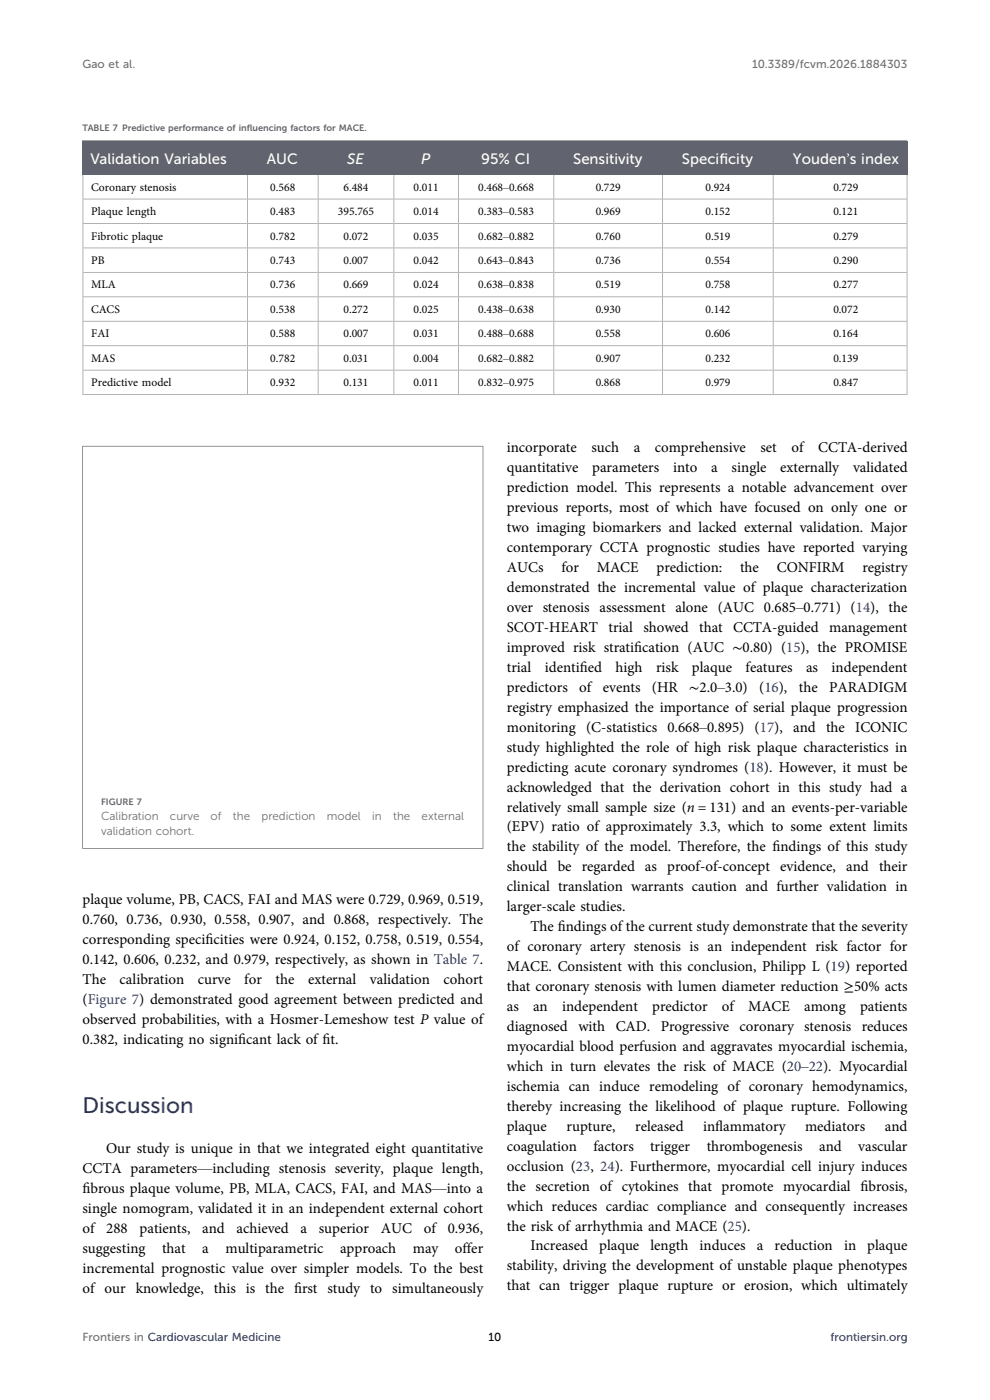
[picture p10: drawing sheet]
<svg xmlns="http://www.w3.org/2000/svg" width="210mm" height="297mm" viewBox="0 0 210 297" stroke-linecap="round" stroke-linejoin="round" font-family="sans-serif">
<defs><g id="words">
<text font-size="4.8" fill="#0126b1" x="17.5" y="236.2">Discussion</text>
<g font-size="3.2" fill="#fff">
<text x="19.2" y="34.7">Validation Variables</text>
<text x="56.6" y="34.7">AUC</text>
<text x="73.7" y="34.7">SE</text>
<text x="89.3" y="34.7">P</text>
<text x="102.1" y="34.7">95% CI</text>
<text x="121.6" y="34.7">Sensitivity</text>
<text x="144.7" y="34.7">Specif</text>
<text x="152.6" y="34.7">icity</text>
<text x="168.2" y="34.7">Youden’s index</text>
</g>
<g font-size="3.2">
<text x="107.5" y="96">incorporate</text>
<text x="125.4" y="96">such</text>
<text x="134.4" y="96">a</text>
<text x="138.9" y="96">comprehensive</text>
<text x="161.3" y="96">set</text>
<text x="167.9" y="96">of</text>
<text x="173.5" y="96">CCTA-derived</text>
<text x="107.5" y="100.2">quantitative</text>
<text x="125.6" y="100.2">parameters</text>
<text x="142.8" y="100.2">into</text>
<text x="150.9" y="100.2">a</text>
<text x="155.2" y="100.2">single</text>
<text x="165.5" y="100.2">externally</text>
<text x="180.9" y="100.2">validated</text>
<text x="107.5" y="104.4">prediction model. This represents a notable advancement over</text>
<text x="107.5" y="108.7">previous reports, most of which have focused on only one or</text>
<text x="107.5" y="112.9">two imaging biomarkers and lacked external validation. Major</text>
<text x="107.5" y="117.1">contemporary CCTA prognostic studies have reported varying</text>
<text x="107.5" y="121.4">AUCs</text>
<text x="107.5" y="125.6">demonstrated the incremental value of plaque characterization</text>
<text x="119.1" y="121.4">for</text>
<text x="126.6" y="121.4">MACE</text>
<text x="139.3" y="121.4">prediction:</text>
<text x="157" y="121.4">the</text>
<text x="164.8" y="121.4">CONFIRM</text>
<text x="182.9" y="121.4">registry</text>
<text x="107.5" y="129.8">over stenosis assessment alone (AUC 0.685–0.771) (14), the</text>
<text x="107.5" y="134.1">SCOT-HEART trial showed that CCTA-guided management</text>
<text x="107.5" y="138.3">improved risk stratif</text>
<text x="107.5" y="142.5">trial</text>
<text x="115.6" y="142.5">identif</text>
<text x="123" y="142.5">ied</text>
<text x="130.6" y="142.5">high</text>
<text x="134.5" y="138.3">ication (AUC ∼0.80) (15), the PROMISE</text>
<text x="139.2" y="142.5">risk</text>
<text x="146.8" y="142.5">plaque</text>
<text x="158.2" y="142.5">features</text>
<text x="171" y="142.5">as</text>
<text x="176.4" y="142.5">independent</text>
<text x="107.5" y="146.8">predictors</text>
<text x="122.9" y="146.8">of events</text>
<text x="138.3" y="146.8">(HR</text>
<text x="146.2" y="146.8">∼2.0–3.0)</text>
<text x="161" y="146.8">(16),</text>
<text x="169.4" y="146.8">the</text>
<text x="175.9" y="146.8">PARADIGM</text>
<text x="107.5" y="155.2">monitoring (C-statistics 0.668–0.895) (17), and the ICONIC</text>
<text x="107.5" y="151">registry emphasized the importance of serial plaque progression</text>
<text x="107.5" y="159.5">study highlighted the role of high risk plaque characteristics in</text>
<text x="107.5" y="167.9">acknowledged that the derivation cohort in this study had a</text>
<text x="107.5" y="163.7">predicting acute coronary syndromes (18). However, it must be</text>
<text x="107.5" y="172.2">relatively small sample size (n = 131) and an events-per-variable</text>
<text x="107.5" y="176.4">(EPV) ratio of approximately 3.3, which to some extent limits</text>
<text x="107.5" y="184.9">should be regarded as proof-of-concept evidence, and their</text>
<text x="107.5" y="180.6">the stability of the model. Therefore, the f</text>
<text x="163.8" y="180.6">indings of this study</text>
<text x="17.5" y="191.9">plaque volume, PB, CACS, FAI and MAS were 0.729, 0.969, 0.519,</text>
<text x="107.5" y="189.1">clinical translation warrants caution and further validation in</text>
<text x="17.5" y="196.1">0.760, 0.736, 0.930, 0.558, 0.907, and 0.868, respectively. The</text>
<text x="107.5" y="193.3">larger-scale studies.</text>
<text x="112.5" y="197.6">The f</text>
<text x="118.3" y="197.6">indings ofthe current study demonstrate that the severity</text>
<text x="17.5" y="200.3">corresponding specif</text>
<text x="43.6" y="200.3">icities were 0.924, 0.152, 0.758, 0.519, 0.554,</text>
<text x="107.5" y="201.8">of coronary artery stenosis is an independent risk factor for</text>
<text x="17.5" y="208.8">The</text>
<text x="17.5" y="204.6">0.142, 0.606, 0.232, and 0.979, respectively, as shown in Table 7.</text>
<text x="25.4" y="208.8">calibration</text>
<text x="42" y="208.8">curve</text>
<text x="51.8" y="208.8">for</text>
<text x="58.4" y="208.8">the</text>
<text x="65.3" y="208.8">external</text>
<text x="78.5" y="208.8">validation</text>
<text x="94.1" y="208.8">cohort</text>
<text x="107.5" y="206">MACE. Consistent with this conclusion, Philipp L (19) reported</text>
<text x="17.5" y="213">(Figure 7) demonstrated good agreement between predicted and</text>
<text x="107.5" y="214.5">as</text>
<text x="107.5" y="210.3">that coronary stenosis with lumen diameter reduction ≥50% acts</text>
<text x="113.1" y="214.5">an</text>
<text x="119.2" y="214.5">independent</text>
<text x="138.3" y="214.5">predictor</text>
<text x="153.1" y="214.5">of</text>
<text x="158.7" y="214.5">MACE</text>
<text x="170.6" y="214.5">among</text>
<text x="182.4" y="214.5">patients</text>
<text x="17.5" y="217.3">observed probabilities, with a Hosmer-Lemeshow test P value of</text>
<text x="17.5" y="221.5">0.382, indicating no signif</text>
<text x="50.5" y="221.5">icant lack of f</text>
<text x="68.4" y="221.5">it.</text>
<text x="107.5" y="218.7">diagnosed</text>
<text x="122.7" y="218.7">with</text>
<text x="130.6" y="218.7">CAD. Progressive</text>
<text x="156.9" y="218.7">coronary stenosis reduces</text>
<text x="107.5" y="227.2">which in turn elevates the risk of MACE (20–22). Myocardial</text>
<text x="107.5" y="223">myocardial blood perfusion and aggravates myocardial ischemia,</text>
<text x="107.5" y="231.4">ischemia can induce remodeling of coronary hemodynamics,</text>
<text x="107.5" y="235.7">thereby increasing the likelihood of plaque rupture. Following</text>
<text x="107.5" y="239.9">plaque</text>
<text x="120.2" y="239.9">rupture,</text>
<text x="134.7" y="239.9">released</text>
<text x="149.1" y="239.9">inf</text>
<text x="151.7" y="239.9">lammatory</text>
<text x="170.8" y="239.9">mediators</text>
<text x="187.7" y="239.9">and</text>
<text x="22.5" y="244.7">Our study is unique in that we integrated eight quantitative</text>
<text x="107.5" y="244.1">coagulation</text>
<text x="125.9" y="244.1">factors</text>
<text x="137.9" y="244.1">trigger</text>
<text x="149.9" y="244.1">thrombogenesis</text>
<text x="173.8" y="244.1">and</text>
<text x="182.1" y="244.1">vascular</text>
<text x="17.5" y="248.9">CCTA parameters—including stenosis severity, plaque length,</text>
<text x="107.5" y="248.4">occlusion (23, 24). Furthermore, myocardial cell injury induces</text>
<text x="17.5" y="253.1">f</text>
<text x="17.5" y="253.1">ibrous plaque volume, PB, MLA, CACS, FAI, and MAS—into a</text>
<text x="17.5" y="257.4">single nomogram, validated it in an independent external cohort</text>
<text x="107.5" y="252.6">the secretion of cytokines that promote myocardial f</text>
<text x="107.5" y="256.8">which reduces cardiac compliance and consequently increases</text>
<text x="182.5" y="252.6">ibrosis,</text>
<text x="17.5" y="261.6">of 288</text>
<text x="29.6" y="261.6">patients,</text>
<text x="42.9" y="261.6">and</text>
<text x="50.2" y="261.6">achieved</text>
<text x="63.7" y="261.6">a</text>
<text x="67.6" y="261.6">superior</text>
<text x="80.8" y="261.6">AUC</text>
<text x="89.9" y="261.6">of 0.936,</text>
<text x="107.5" y="261.1">the risk of arrhythmia and MACE (25).</text>
<text x="17.5" y="265.8">suggesting</text>
<text x="34.4" y="265.8">that</text>
<text x="42.9" y="265.8">a</text>
<text x="47.8" y="265.8">multiparametric</text>
<text x="72.1" y="265.8">approach</text>
<text x="87.6" y="265.8">may</text>
<text x="96.5" y="265.8">offer</text>
<text x="107.5" y="269.5">stability, driving the development of unstable plaque phenotypes</text>
<text x="112.5" y="265.3">Increased</text>
<text x="127.1" y="265.3">plaque</text>
<text x="138" y="265.3">length</text>
<text x="148.4" y="265.3">induces</text>
<text x="160.5" y="265.3">a</text>
<text x="164.3" y="265.3">reduction</text>
<text x="179" y="265.3">in</text>
<text x="184" y="265.3">plaque</text>
<text x="17.5" y="274.3">of our knowledge, this is the f</text>
<text x="17.5" y="270.1">incremental prognostic value over simpler models. To the best</text>
<text x="62.4" y="274.3">irst study to simultaneously</text>
<text x="107.5" y="273.8">that can trigger plaque rupture or erosion, which ultimately</text>
</g>
<g font-size="2.5" fill="#707070">
<text x="17.5" y="14.3">Gao et al.</text>
<text x="159.5" y="14.3">10.3389/fcvm.2026.1884303</text>
<text x="21.4" y="173.9">Calibration</text>
<text x="36.1" y="173.9">curve</text>
<text x="44.7" y="173.9">of</text>
<text x="49.4" y="173.9">the</text>
<text x="55.5" y="173.9">prediction</text>
<text x="69.3" y="173.9">model</text>
<text x="79" y="173.9">in</text>
<text x="83.4" y="173.9">the</text>
<text x="89.4" y="173.9">external</text>
<text x="21.4" y="177.1">validation cohort.</text>
<text x="17.5" y="284.5">Frontiers in Cardiovascular Medicine</text>
</g>
<g font-size="2.5">
<text x="19.4" y="40.4">Coronary stenosis</text>
<text x="57.3" y="40.4">0.568</text>
<text x="72.9" y="40.4">6.484</text>
<text x="87.7" y="40.4">0.011</text>
<text x="101.4" y="40.4">0.468–0.668</text>
<text x="126.4" y="40.4">0.729</text>
<text x="149.6" y="40.4">0.924</text>
<text x="176.8" y="40.4">0.729</text>
<text x="19.4" y="45.6">Plaque length</text>
<text x="57.3" y="45.6">0.483</text>
<text x="71.7" y="45.6">395.765</text>
<text x="87.7" y="45.6">0.014</text>
<text x="101.4" y="45.6">0.383–0.583</text>
<text x="126.4" y="45.6">0.969</text>
<text x="149.6" y="45.6">0.152</text>
<text x="176.8" y="45.6">0.121</text>
<text x="19.4" y="50.8">Fibrotic plaque</text>
<text x="57.3" y="50.8">0.782</text>
<text x="72.9" y="50.8">0.072</text>
<text x="87.7" y="50.8">0.035</text>
<text x="101.4" y="50.8">0.682–0.882</text>
<text x="126.4" y="50.8">0.760</text>
<text x="149.6" y="50.8">0.519</text>
<text x="176.8" y="50.8">0.279</text>
<text x="19.4" y="56">PB</text>
<text x="57.3" y="56">0.743</text>
<text x="72.9" y="56">0.007</text>
<text x="87.7" y="56">0.042</text>
<text x="101.4" y="56">0.643–0.843</text>
<text x="126.4" y="56">0.736</text>
<text x="149.6" y="56">0.554</text>
<text x="176.8" y="56">0.290</text>
<text x="19.4" y="61.2">MLA</text>
<text x="57.3" y="61.2">0.736</text>
<text x="72.9" y="61.2">0.669</text>
<text x="87.7" y="61.2">0.024</text>
<text x="101.4" y="61.2">0.638–0.838</text>
<text x="126.4" y="61.2">0.519</text>
<text x="149.6" y="61.2">0.758</text>
<text x="176.8" y="61.2">0.277</text>
<text x="19.4" y="66.4">CACS</text>
<text x="19.4" y="71.6">FAI</text>
<text x="57.3" y="66.4">0.538</text>
<text x="57.3" y="71.6">0.588</text>
<text x="72.9" y="66.4">0.272</text>
<text x="72.9" y="71.6">0.007</text>
<text x="87.7" y="66.4">0.025</text>
<text x="87.7" y="71.6">0.031</text>
<text x="101.4" y="66.4">0.438–0.638</text>
<text x="101.4" y="71.6">0.488–0.688</text>
<text x="126.4" y="66.4">0.930</text>
<text x="126.4" y="71.6">0.558</text>
<text x="149.6" y="66.4">0.142</text>
<text x="149.6" y="71.6">0.606</text>
<text x="176.8" y="66.4">0.072</text>
<text x="176.8" y="71.6">0.164</text>
<text x="19.4" y="76.7">MAS</text>
<text x="57.3" y="76.7">0.782</text>
<text x="72.9" y="76.7">0.031</text>
<text x="87.7" y="76.7">0.004</text>
<text x="101.4" y="76.7">0.682–0.882</text>
<text x="126.4" y="76.7">0.907</text>
<text x="149.6" y="76.7">0.232</text>
<text x="176.8" y="76.7">0.139</text>
<text x="19.4" y="81.9">Predictive model</text>
<text x="57.3" y="81.9">0.932</text>
<text x="72.9" y="81.9">0.131</text>
<text x="87.7" y="81.9">0.011</text>
<text x="101.4" y="81.9">0.832–0.975</text>
<text x="126.4" y="81.9">0.868</text>
<text x="149.6" y="81.9">0.979</text>
<text x="176.8" y="81.9">0.847</text>
<text x="103.6" y="284.5">10</text>
</g>
<text font-size="2.5" fill="#0126b1" x="176.2" y="284.5">frontiersin.org</text>
<g font-size="1.9" fill="#61636f">
<text x="17.5" y="27.7">TABLE 7 Predictive performance of inf</text>
<text x="52.4" y="27.7">luencing factors for MACE.</text>
<text x="21.4" y="170.7">FIGURE 7</text>
</g>
</g></defs>
<path d="M17.5 94.6h85M17.5 94.6v85.5M102.5 94.6v85.5M17.5 180h85" fill="none" stroke="#000" stroke-width=".21"/>
<g fill="#61636f">
<path d="M17.5 30h34.9v7.1h-34.9z"/>
<path d="M52.4 30h15v7.1h-15z"/>
<path d="M67.4 30h16.1v7.1h-16.1z"/>
<path d="M83.5 30h13.7v7.1h-13.7z"/>
<path d="M97.2 30h20.2v7.1h-20.2z"/>
<path d="M117.4 30h23.1v7.1h-23.1z"/>
<path d="M140.5 30h23.4v7.1h-23.4z"/>
<path d="M163.9 30h28.6v7.1h-28.6z"/>
</g>
<g fill="none" stroke="#a3a3a3" stroke-width=".21">
<path d="M17.5 29.9h175M17.6 37.1v46.7M52.5 37.1v46.7M67.5 37.1v46.7M83.5 37.1v46.7M97.2 37.1v46.7M117.5 37.1v46.7M140.6 37.1v46.7M164 37.1v46.7M192.4 37.1v46.7M17.5 42.2h175M17.5 47.4h175"/>
<path d="M17.5 52.6h175M17.5 57.8h175M17.5 63h175M17.5 68.2h175M17.5 73.3h175M17.5 78.5h175M17.5 83.7h175"/>
</g>
<use href="#words"/>
</svg>
